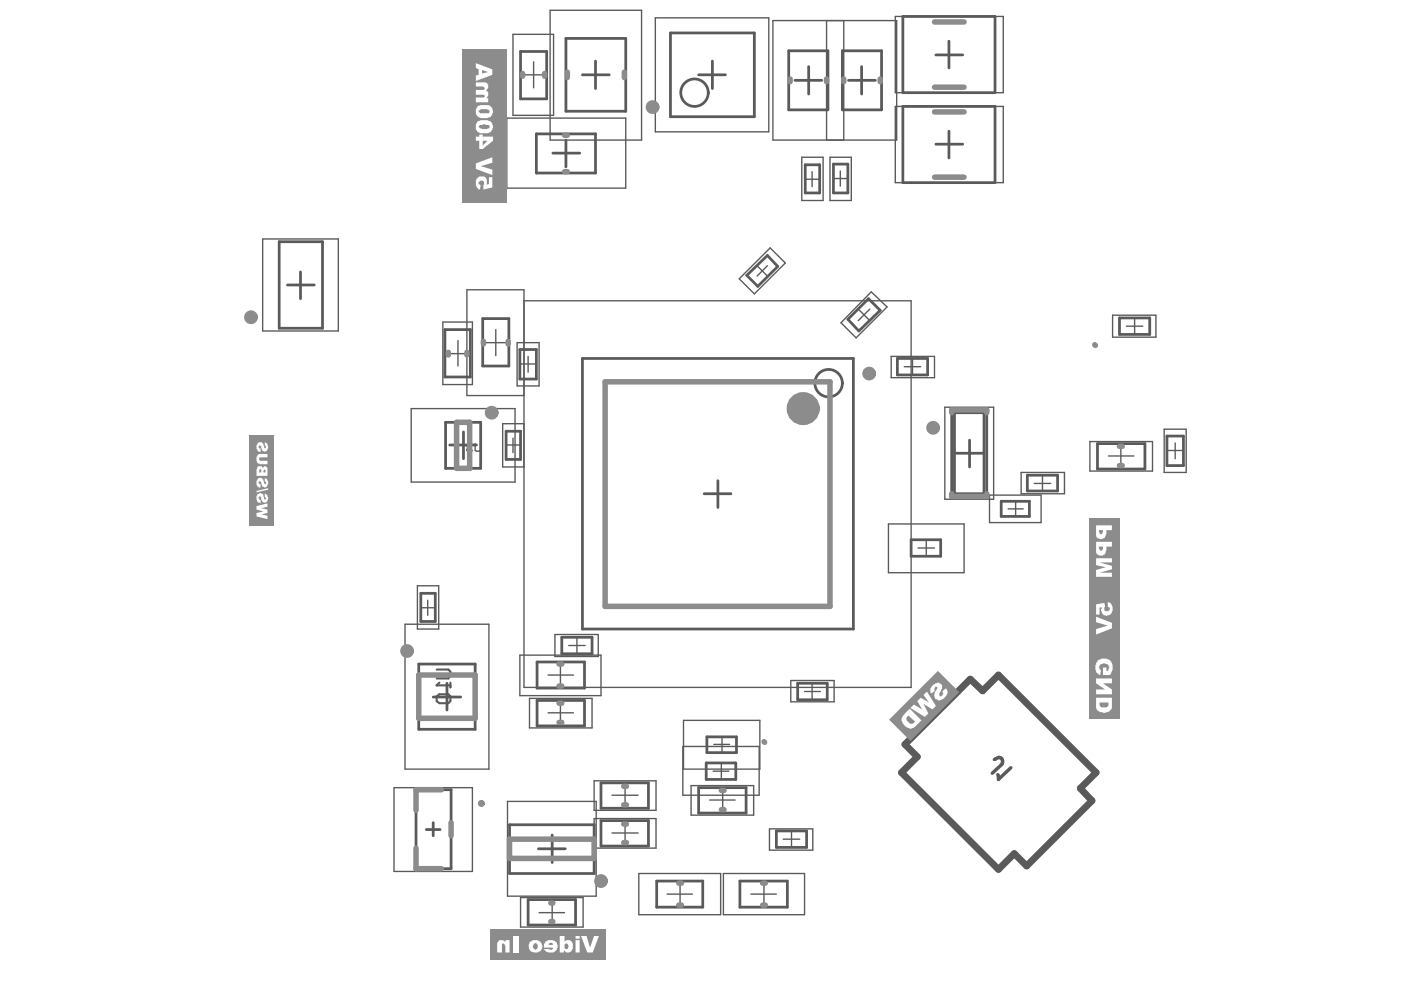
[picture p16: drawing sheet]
<svg xmlns="http://www.w3.org/2000/svg" width="297mm" height="210mm" viewBox="0 0 297 210" stroke-linecap="round" stroke-linejoin="round" font-family="sans-serif">
<g fill="none" stroke="#5a5a5a" stroke-width=".58">
<path d="M110.4 10.9h5.5v10.1h-5.5zM120 8.1h12.7v15.5h-12.7zM123.5 15.9h5.7M126.3 13v5.8M142.1 7h17.8v17.7h-17.8zM148.1 15.9h5.7M151 13v5.8M167.2 10.8h8.3v12.5h-8.3zM168.5 17h5.7M171.5 14.1v5.8M178.6 10.8h8.3v12.5h-8.3zM179.9 17h5.7"/>
<path d="M182.7 14.1v5.8M191.4 3.5h19.6v16.2h-19.6zM198.4 11.6h5.7M201.2 8.7v5.7M113.7 28.4h12.6v8.3h-12.6zM117.2 32.5h5.7M120 29.7v5.7M170.7 34.9h3.1v6h-3.1zM176.7 34.8h3.1v6.1h-3.1zM191.4 22.6h19.6v16.1h-19.6zM198.4 30.6h5.7M201.2 27.8v5.7"/>
<path d="M59.2 51.2h9.2v18.4h-9.2zM63.7 57.7v5.6M158.3 58.4l4.4-4.2 2.2 2.3-4.2 4.2zM60.9 60.4h5.7M94.3 69.9h5.4v10h-5.4zM102.3 67.6h5.6v10h-5.6zM110.2 74.1h3.5v6.3h-3.5zM123.5 76h57.4v57.4h-57.4zM179.8 67.7l4.3-4.4 2.5 2.5-4.5 4.4zM190.3 76h6.4v3.5h-6.4zM237.4 67.4h6.4v3.5h-6.4zM94.5 89.5h7.4v9.8h-7.4z"/>
<path d="M95.3 94.3h5.7M98.3 91.6v5.7M107.3 91.4h3.1v6h-3.1zM201.8 86.9h7.4v18.4h-7.4zM202.4 87.5h6.2v17.2h-6.2zM202.7 96.1h5.6M205.6 93.3v5.7M232.7 94.1h10v5.3h-10zM247.4 92.5h3.5v6.2h-3.5zM149.3 104.7h5.7M152.2 101.9v5.7M193.2 114.4h6.2v3.5h-6.2z"/>
<path d="M212.3 106.3h6v3.2h-6zM217.8 100.8h6.4v3.3h-6.4zM89.2 125.8h3.1v6h-3.1zM119.1 135.1h6.4v3.5h-6.4zM88.8 140.8h11.9v13.8h-11.9zM91.8 147.8h5.9M94.8 144.9v5.7M113.9 140.4h10v5.5h-10zM113.9 148.5h10v5.4h-10zM149.9 156.2h6.2v3.4h-6.2zM169.1 144.9h6.3v3.5h-6.3zM88.2 167.4h7.4v16.8h-7.4z"/>
<path d="M90.4 175.9h2.9M91.8 174.4v2.8M108 174.9h18v10.3h-18zM114.2 180h5.6M117.1 177.1v5.8M127.4 166h10.1v5.4h-10.1zM127.4 174h10.1v5.4h-10.1zM148.1 167h10.1v5.4h-10.1zM149.7 161.8h6.3v3.5h-6.3zM164.6 176.2h6.4v3.5h-6.4zM112 190.7h10v5.4h-10zM139.2 186.8h9.8v5.5h-9.8z"/>
<path d="M156.9 186.8h10v5.5h-10z"/>
<circle cx="147.3" cy="19.7" r="2.91"/>
<circle cx="175.7" cy="81.2" r="2.91"/>
</g>
<g fill="none" stroke="#5a5a5a" stroke-width=".29">
<path d="M108.8 7.3h8.6v17.2h-8.6zM110.4 15.9h5.5M113.1 13.1v5.5M116.6 2.2h19.4v27.5h-19.4zM138.9 3.8h24.1v24.2h-24.1zM163.9 4.4h26.2v25.3h-26.2zM175.2 4.4v25.3M178.9 4.4v25.3M189.8 3.5h22.9v16.2h-22.9zM107.4 25h25.3v14.9h-25.3zM170 33.3h4.5v9.2h-4.5zM170.7 38h3.1"/>
<path d="M172.2 36.4v3.2M176 33.3h4.5v9.2h-4.5zM176.7 37.9h3.1M178.2 36.3v3.2M189.8 22.6h22.9v16.1h-22.9zM55.7 50.7h16v19.5h-16zM156.7 59.1l6.6-6.5 3.2 3.2-6.6 6.5zM160.5 56.3l2.2 2.2M162.7 56.3l-2.2 2.2M93.9 68.3h6.3v13.2h-6.3zM94.3 75h5.4M97.1 72.2v5.4"/>
<path d="M102.3 72.7h5.6M105.1 69.9v5.5M109.6 72.7h4.7v9.1h-4.7zM110.2 77.2h3.5M111.1 63.8h82.1v81.9h-82.1v-84.3h-12.1v22.5h12.1M112 75.6v3.3M182 65.5l2.4 2.5M184.4 65.5l-2.4 2.5M184.7 61.9l3.4 3.2-6.6 6.5-3.2-3.2zM188.9 75.6h9.2v4.5h-9.2zM191.7 77.7h3.5M193.5 76v3.5"/>
<path d="M235.9 66.8h9.2v4.7h-9.2zM238.8 69.2h3.5M240.6 67.4v3.5M87.2 86.6h22v15.6h-22zM107.3 94.3h3.1M108.8 92.9v3M111.1 89.8h-4.5v9.2h4.5M200.3 86.3h10.4v19.6h-10.4zM231.1 93.6h13.2v6.3h-13.2zM235 96.7h5.4M237.6 94.1v5.3M246.8 91h4.7v9.2h-4.7z"/>
<path d="M247.4 95.5h3.5M249.2 93.9v3.4M188.4 111.1h16v10.3h-16zM194.6 116.2h3.5M196.4 114.4v3.5M209.8 105h10.9v5.8h-10.9zM213.7 107.9h3.2M215.3 106.3v3.2M216.5 100.2h9.2v4.5h-9.2zM219.3 102.5h3.5M221 100.8v3.3M85.9 132.4h17.8v30.7h-17.8z"/>
<path d="M88.5 124.2h4.5v9.2h-4.5zM89.2 128.9h3.1M90.7 127.3v3.2M110.2 138.9h17.2v8.6h-17.2zM117.7 134.5h9.1v4.7h-9.1zM120.6 136.9h3.5M122.3 135.1v3.5M112.3 148.1h13.2v6.2h-13.2zM116.2 151.1h5.4M116.2 143.1h5.4M118.8 140.4v5.5M118.8 148.5v5.4"/>
<path d="M144.8 158.3h16.2v10.3h-16.2zM144.9 152.7h16.2v10.4h-16.2zM151.3 157.8h3.4M153.1 156.2v3.4M167.7 144.3h9.1v4.5h-9.1zM170.6 146.6h3.3M172.2 144.9v3.5M83.5 167h16.7v17.8h-16.7zM107.6 169.9h18.8v20.1h-18.8zM126 165.5h13.1v6.3h-13.1zM126 173.6h13.1v6.2h-13.1zM129.8 168.6h5.5"/>
<path d="M129.8 176.6h5.5M132.5 166v5.4M132.5 174v5.4M146.5 166.6h13.3v6.2h-13.3zM150.5 169.6h5.4M151.2 163.5h3.3M152.9 161.8v3.5M153.2 167v5.4M163.1 175.7h9.2v4.6h-9.2zM166.1 177.9h3.5M167.8 176.2v3.5M110.4 190.3h13.2v6.3h-13.2z"/>
<path d="M114.3 193.5h5.4M117.1 190.7v5.4M135.4 185.2h17.4v8.7h-17.4zM141.4 189.6h5.4M144.2 186.8v5.5M153.4 185.2h17.2v8.7h-17.2zM159.2 189.6h5.4M162 186.8v5.5"/>
</g>
<path d="M191.9 157.8l13.8-13.8 2.6 2.5 3.4-3.4 20.7 20.7-3.4 3.3 2.5 2.7-13.8 13.8-2.7-2.6-3.3 3.3-20.6-20.5 3.4-3.3z" fill="none" stroke="#5a5a5a" stroke-width="1.5"/>
<path d="M210.8 161l1-.4a.88 .88 0 0 1 .8 .5 .88 .88 0 0 1-.2 1l-2 1.8M214.3 162.8l-2.6 2.5-.2-1.1" fill="none" stroke="#5a5a5a" stroke-width=".73"/>
<path d="M92.6 142h2.5l.4 .4v.9l-.4 .6h-2.5M92.6 145.3h2.9M95.5 144.7v1" fill="none" stroke="#5a5a5a" stroke-width=".44"/>
<circle cx="92.6" cy="145.3" r=".22" fill="#5a5a5a"/>
<path d="M92.6 147.6l.6-.4h1.9l.4 .4v1.1l-.4 .4h-1.9l-.6-.4zM93.2 144.7l-.6 .6" fill="none" stroke="#5a5a5a" stroke-width=".44"/>
<path d="M99 94.6h.1M99 94.6l.3 .3M99.3 94.9l-.3 .3v.3l.3 .2 .9-.2M99.3 94.9h.3M100.2 94.3l-.3-.2h-.6l-.3 .2v.3M100.7 94.1v1.4l.3 .2 .9-.2v-1.4" fill="none" stroke="#5a5a5a" stroke-width=".29"/>
<g fill="none" stroke="#8c8c8c" stroke-width="1.2">
<path d="M110.8 15.6v.6M115.5 15.6v.6M120.3 15.3v1.1M132.4 15.3v1.1M167.5 16.7v.6M175.2 16.7v.6M178.9 16.7v.6M186.6 16.7v.6M198.1 18.5h6.3M198.1 4.7h6.3M119.7 28.7h.6M119.7 36.4h.6"/>
<path d="M198.1 37.6h6.3M198.1 23.7h6.3M95.1 74.7v.6M99 74.7v.6M102.5 72.4v.5M107.7 72.4v.5M232.1 73.1l.1 .1M96.8 89.5h2.8v9.8h-2.8zM128.3 81h47.7v47.6h-47.7zM201.8 87.5v-.6h7.4v.6M237.4 98.7h.5M237.4 94.6h.5"/>
<path d="M201.8 104.7v.6h7.4v-.6M88.8 143.1h11.9v9.2h-11.9zM118.5 145.5h.6M118.5 149.1h.6M118.5 153.2h.6M118.5 140.8h.6M162 157.2l.1 .2M88.2 179.8v4.4h5.4M93.6 167.4h-5.4v4.4M95.6 174.4v2.8M108 177.9h18v4.1h-18zM132.2 170.6h.6"/>
<path d="M132.2 174.7h.6M132.2 166.7h.6M132.2 178.7h.6M152.9 171.7h.6M152.9 167.6h.6M116.8 191.5h.4M116.8 195.4h.4M143.9 191.9h.6M143.9 187.2h.6M161.7 191.9h.6M161.7 187.2h.6"/>
</g>
<path d="M230.8 109.9h6.6v42.5h-6.6z" fill-rule="evenodd" fill="#8c8c8c"/>
<g fill="#fff">
<path d="M232.4 118.4h3.3v.8h-2.6l2.6 .8v.7l-2.6 .7h2.6v.9h-3.3v-1.5l2-.5-2-.5z"/>
<path d="M232.4 128.1l1.7-.3 .2 .8a.62 .62 0 0 0 .2 1 .62 .62 0 0 0 .8-.6l-.1-.3h-.3v-1h.3l.4 .3a2.18 2.18 0 0 1 0 2.2l-.6 .3a1.02 1.02 0 0 1-1.4-.9l-.2-.2 .2-.7-.5 .2v1.4h-.7z"/>
<path d="M232.4 130.7l3.3 1.4v1.1l-3.3 1.3v-1.1l2.5-.8-2.5-.7z"/>
<path d="M232.7 140.1l.3-.2a1.86 1.86 0 0 1 2.1 0 1.86 1.86 0 0 1 .8 1.9l-.3 1-.3 .3h-1.4v-1.6h.7v.8h.3v-.2a.72 .72 0 0 0 .2-.8 .72 .72 0 0 0-.7-.5l-.3-.2a1.14 1.14 0 0 0-1 .6l-.1 .2 .1 .6 .3 .1-.1 1-.8-.4a2.37 2.37 0 0 1-.1-2.1z"/>
<path d="M232.4 143.9h3.3v1h-1.8l1.8 1.3v1h-3.3v-1h1.9l-1.9-1.3z"/>
<path d="M232.4 111.4v1.7a.78 .78 0 0 0 .4 1 1.02 1.02 0 0 0 1.1 .1 1.02 1.02 0 0 0 .5-.9h.2v-.9h1.1v-1zM233 112.4h.9a.6 .6 0 0 1-.6 .9l-.2-.5h-.1z"/>
<path d="M232.4 114.9v1.7a.78 .78 0 0 0 .4 1l.2 .2a1.08 1.08 0 0 0 1.4-1h.2v-.9h1.1v-1zM233 115.9h.9v.6l-.3 .3h-.3l-.2-.5h-.1z"/>
<path d="M232.4 147.9v2.4h.1v.3l.6 .2v.2h.6l.2 .1 .8-.1a1 1 0 0 0 .9-.7h.1v-2.4zM233.1 148.9h1.9v.5a.55 .55 0 0 1-.7 .6h-.2a.79 .79 0 0 1-1-.5z"/>
</g>
<path d="M52.9 92.3h5.3v19.2h-5.3z" fill-rule="evenodd" fill="#8c8c8c"/>
<g fill="#fff">
<path d="M54.4 107.3l2.3-.6v.8l-1.3 .2 1.3 .3v.8l-1.3 .3 1.3 .2v.8l-2.3-.6v-.7l1.4-.3-1.4-.5z"/>
<path d="M54.5 104.8l.5-.1v-.2l.7 .2 .1 .1 .2 1.1h.4v-.3l-.3-.2v-.7a.52 .52 0 0 1 .6 .6 .7 .7 0 0 1-.1 1 .54 .54 0 0 1-.6 .3 .54 .54 0 0 1-.5-.5l-.2-.8h-.3l-.2 .4 .5 .3v.7l-.3-.1a.83 .83 0 0 1-.6-1z"/>
<path d="M54.4 104.1l2.5-.6v.3l-2.5 .6z"/>
<path d="M54.5 101.6h.2a.52 .52 0 0 1 .8-.1l.3 .1v.5h.2v.4l.1 .1 .3-.1v-.3l-.3-.1v-.8l.3 .2a1.09 1.09 0 0 1 0 1.7l-.1 .2-.6-.2-.3-.6v-.4l-.4-.1-.2 .4 .5 .1v.8a.97 .97 0 0 1-.9-.6 .97 .97 0 0 1 .1-1z"/>
<path d="M54.5 96.5l.3-.3h1.9v.8h-1.3a.37 .37 0 0 0-.4 .3 .37 .37 0 0 0 .4 .4h1.3v.7h-1.4a1.16 1.16 0 0 1-.9-1.6h.1z"/>
<path d="M54.5 94.1h.2a.52 .52 0 0 1 .8-.2l.3 .2 .3 1a.29 .29 0 0 0 .3-.3 .29 .29 0 0 0-.3-.3v-.7h.2v.1l.4 .2v.4h.2l-.2 .9-.1 .3h-.3a.51 .51 0 0 1-.8-.5l-.1-.1v-.5l-.3-.3-.3 .3v.3l.5 .2v.7h-.2a.52 .52 0 0 1-.6-.6h-.1v-.9h.1z"/>
<path d="M54.5 99v.4h-.1v1.5h2.3v-1.5a.55 .55 0 0 0-.7-.5l-.3 .4-.2-.4h-.4v-.2v.2zM55.8 99.7l.5-.1v.6h-.5zM55 99.6l.1-.2 .3 .2v.6h-.4z"/>
</g>
<path d="M104 197h24.4v6.4h-24.4z" fill-rule="evenodd" fill="#8c8c8c"/>
<g fill="#fff">
<path d="M123.2 198.5h1.2l.7 2.4 .9-2.4h1l-1.3 3.4h-1.2z"/>
<path d="M108.8 198.5h1.1v3.4h-1.1z"/>
<path d="M105.6 199.6h.1a.75 .75 0 0 1 1-.3l.5 .5v-.5h.8v2.6h-.8v-1.4h-.2l-.1-.4-.5 .1v1.7h-1v-2z"/>
<path d="M122 198.5v.5h.9v-.5zM122 199.3v2.6h.9v-2.6z"/>
<path d="M118.7 198.5v3.4h.9v-.4l.1 .2a1.06 1.06 0 0 0 1.2 .1 1.06 1.06 0 0 0 .5-1 1.09 1.09 0 0 0-.3-1.2 1.09 1.09 0 0 0-1.3-.1l-.1 .1v-1.1zM119.7 200.2a.41 .41 0 0 1 .5-.1 .41 .41 0 0 1 .2 .4h.2v.3h-.2a.39 .39 0 0 1-.4 .4 .39 .39 0 0 1-.3-.6z"/>
<path d="M115.6 199.6l-.3 .6v.7h1.9v.2a.52 .52 0 0 1-.9 .1h-1a1.71 1.71 0 0 0 2.6 .3v-.1a.83 .83 0 0 0 .2-1.2 .73 .73 0 0 0-.7-.7l-.2-.2h-1zM116.3 200.1h.2a.41 .41 0 0 1 .5-.2 .41 .41 0 0 1 .2 .4h-.9z"/>
<path d="M112.3 199.8l-.2 .4a1.38 1.38 0 0 0 1.6 1.7h.3a1.27 1.27 0 0 0 .9-1.7l-.2-.3a1.6 1.6 0 0 0-2-.4v.1zM113.1 200.1h.3v-.2l.2 .2a.57 .57 0 0 1 .5 .4 .57 .57 0 0 1-.2 .6l-.3 .3-.5-.2v-.3h-.1z"/>
</g>
<path d="M98 10.5h9.3v32.6h-9.3z" fill-rule="evenodd" fill="#8c8c8c"/>
<g fill="#fff">
<path d="M101 37.9a1.62 1.62 0 0 1 2.1-.2v.3h.1v1l-.1 .2 .6-.2v-1.4h.7v2.1l-1.9 .5v-.9a.58 .58 0 0 0 0-.9 .58 .58 0 0 0-.9 .2h-.1v.4l.4 .3-.1 .9h-.2a1.54 1.54 0 0 1-.7-1.8z"/>
<path d="M100.9 34.6l3.5-1.3v1.2l-2.5 .7 2.5 .8v1.1l-3.5-1.3z"/>
<path d="M100.9 17.5h1.9a.79 .79 0 0 1 .7 1l-.1 .4-.3 .2 .1 .3a.75 .75 0 0 1 .3 1l-.4 .4h.4v.9h-2.6v-1h1.6a.31 .31 0 0 0 .3-.4 .31 .31 0 0 0-.5-.2h-1.4v-1h1.7l.2-.3-.3-.5h-1.6z"/>
<path d="M100.9 29v.8h.7v1.8h.7l2.2-1.8v-.8h-2.2v-.5h-.7v.5zM102.3 29.8h1.1l-1.1 1.1z"/>
<path d="M101.2 25.8a2.18 2.18 0 0 0 0 2.2l.6 .2h.4a2.34 2.34 0 0 0 2-.4l.3-.7v-.5a1.61 1.61 0 0 0-1.9-1.1h-.7zM101.5 26.8l.3-.3h.5v-.1h.6v.1a.59 .59 0 0 1 .9 .4v.2a2.13 2.13 0 0 1-2.2 0z"/>
<path d="M101.2 22.6a1.81 1.81 0 0 0 .1 2.1 3.1 3.1 0 0 0 2.9-.1v-.3a.83 .83 0 0 0 .2-1.2v-.1a1.63 1.63 0 0 0-1.9-.7h-.2a.96 .96 0 0 0-1 .3zM101.6 23.3h.3v-.2h1.5l.1 .2a.4 .4 0 0 1 .3 .5 .4 .4 0 0 1-.6 .2h-.7a.96 .96 0 0 1-1-.3z"/>
<path d="M100.9 13.4v1l.6 .3v1.2l-.6 .1v1.2l3.5-1.3v-1.2zM102.2 14.8l1.3 .5-1.3 .3z"/>
</g>
<path d="M188.5 152.6l10.4-10.3 4.5 4.5-10.4 10.3z" fill-rule="evenodd" fill="#8c8c8c"/>
<g fill="#fff">
<path d="M197.6 145.5h.1a1.36 1.36 0 0 1 1.9-.5l.1 1-.4 .9a.41 .41 0 0 0-.1 .5 .41 .41 0 0 0 .4 .2l.3-.3v-.2h.1l-.1-.5h-.2l.9-.7a1.57 1.57 0 0 1-.6 2.2v.1h-.3v.2l-.4 .1h-.4v-.1l-.6-.2v-.3h-.2l-.1-.4 .4-1.2 .3-.3v-.4h-.1a.49 .49 0 0 0-.5 .3 .49 .49 0 0 0 .2 .6l-.9 .6-.1-.2v-.4l-.2-.2h.2v-.4h.1z"/>
<path d="M193 150.1l.8-.7 1.7 1-1-1.7 .7-.8 1.8 1-1.2-1.6 .7-.7 1.9 3.1-.7 .7-1.9-1.2 1 2.1-.7 .7z"/>
<path d="M191.4 151.7l-.3 .6a2.23 2.23 0 0 0 2.2 2.2l.5-.2 1.6-1.6-2.5-2.4zM192.2 152.2l.4-.5 1.5 1.3-.5 .3a.52 .52 0 0 1-.9-.1l-.4-.3z"/>
</g>
<g fill="none" stroke="#8c8c8c" stroke-width="1.5">
<circle cx="138.4" cy="22.7" r=".73"/>
<circle cx="53.2" cy="67.3" r=".73"/>
<circle cx="184.3" cy="79.2" r=".73"/>
<circle cx="104.2" cy="87.5" r=".73"/>
<circle cx="197.8" cy="90.7" r=".73"/>
<circle cx="86.3" cy="138" r=".73"/>
<circle cx="127.4" cy="186.8" r=".73"/>
</g>
<circle cx="102.1" cy="170.4" r=".15" fill="none" stroke="#8c8c8c" stroke-width="1.2"/>
<circle cx="170.3" cy="86.6" r="1.75" fill="none" stroke="#8c8c8c" stroke-width="3.5"/>
</svg>
